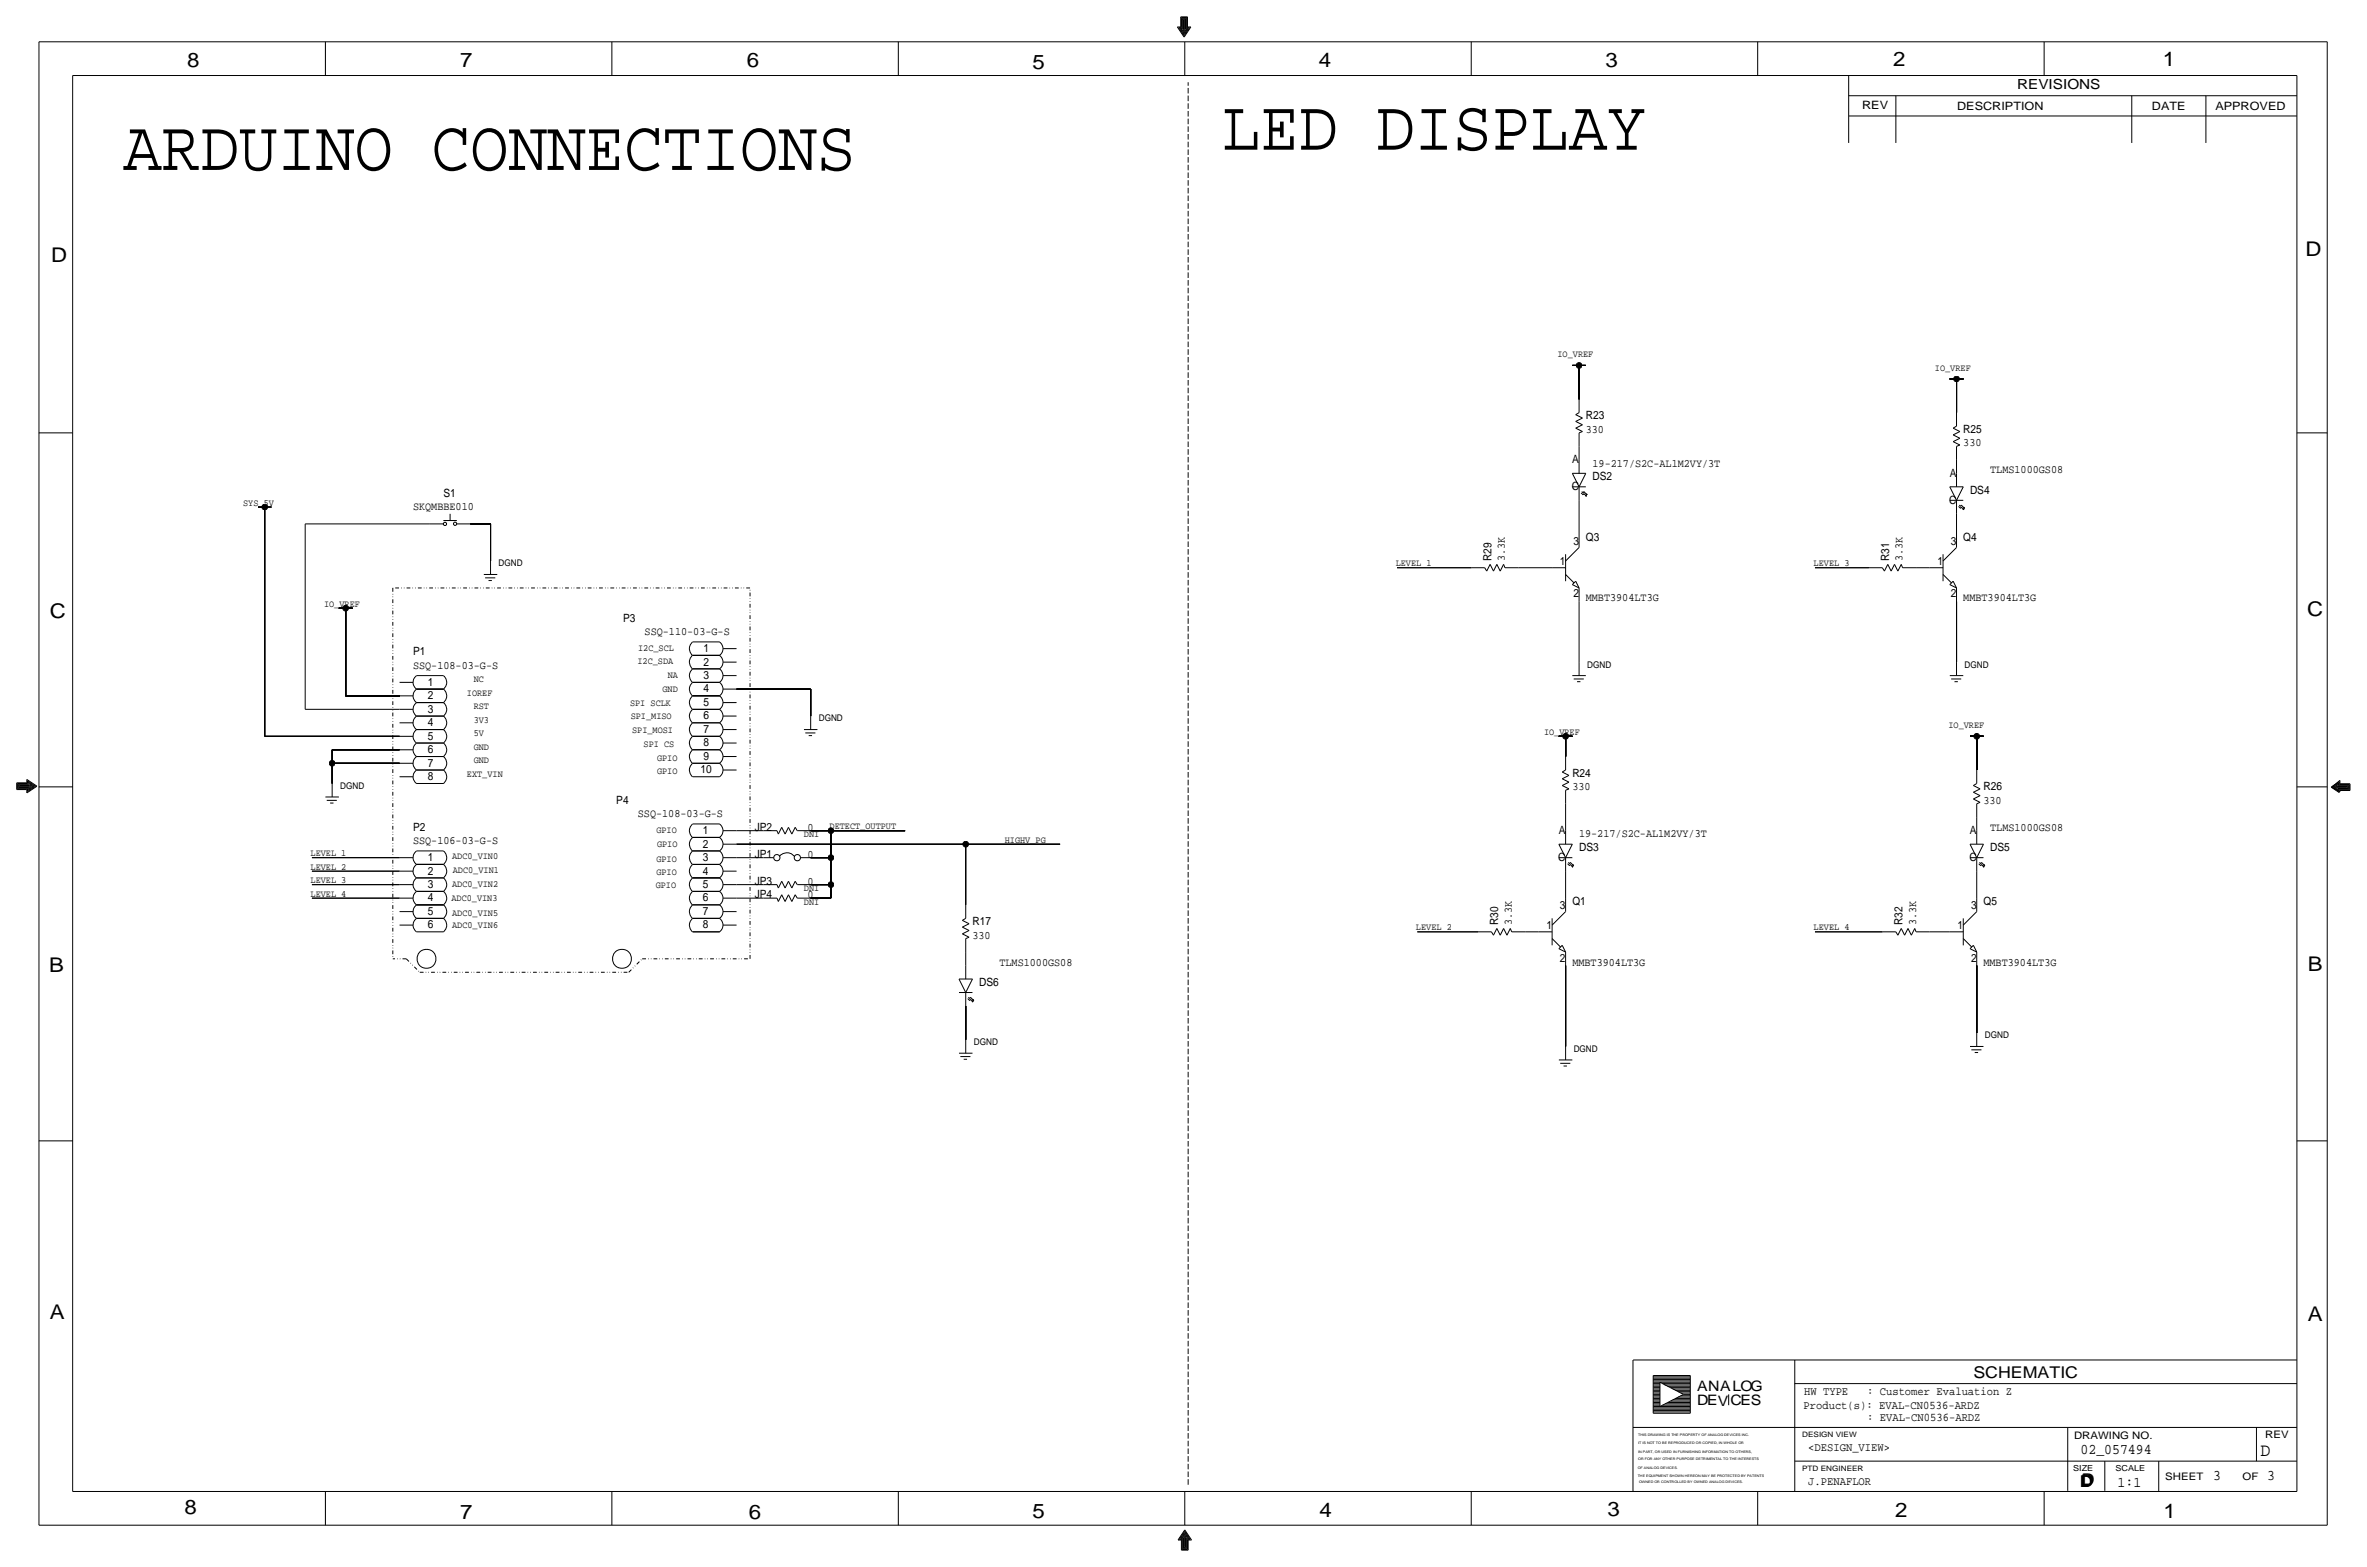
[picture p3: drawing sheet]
<svg xmlns="http://www.w3.org/2000/svg" width="892mm" height="590mm" viewBox="0 0 892 590" stroke-linecap="round" stroke-linejoin="round" font-family="sans-serif">
<defs><g id="words">
<g font-size="27.1">
<text x="460.5" y="56.4">LED DISPLAY</text>
<text x="46.4" y="64">ARDUINO CONNECTIONS</text>
</g>
<g font-size="7.6">
<text x="70.6" y="25.4">8</text>
<text x="173.4" y="25.4">7</text>
<text x="281.4" y="25.1">6</text>
<text x="389.1" y="26.2">5</text>
<text x="497" y="25.4">4</text>
<text x="605" y="25.1">3</text>
<text x="713.4" y="24.9">2</text>
<text x="815" y="24.9">1</text>
<text x="19.3" y="98.8">D</text>
<text x="868.9" y="96.5">D</text>
<text x="18.7" y="232.7">C</text>
<text x="869.4" y="232.2">C</text>
<text x="869.6" y="365.8">B</text>
<text x="18.5" y="366">B</text>
<text x="18.7" y="496.8">A</text>
<text x="869.6" y="497.6">A</text>
<text x="69.5" y="570.5">8</text>
<text x="173.4" y="572.3">7</text>
<text x="282.1" y="572.3">6</text>
<text x="389.1" y="571.8">5</text>
<text x="497.3" y="571.5">4</text>
<text x="605.7" y="571.2">3</text>
<text x="714.2" y="571.5">2</text>
<text x="815.3" y="572">1</text>
</g>
<text font-size="7" x="851.9" y="548.4">D</text>
<g font-size="6.1">
<text x="743.7" y="518.9">SCHEMATIC</text>
<text x="783.8" y="560.3">D</text>
<text x="784.3" y="559.8">D</text>
</g>
<g font-size="5.6">
<text x="784" y="547.9">02_057494</text>
<text x="834.1" y="557.5">3</text>
<text x="854.4" y="557.5">3</text>
<text x="798" y="560.1">1:1</text>
</g>
<g font-size="5.4">
<text x="639.5" y="524.2">ANALOG</text>
<text x="639.5" y="529.3">DEVCES</text>
</g>
<text font-size="5.2" x="760.2" y="33.5">REVISIONS</text>
<g font-size="4.4">
<text x="679.9" y="525.5">HW TYPE</text>
<text x="703.6" y="525.5">: Customer Evaluation Z</text>
<text x="679.7" y="530.9">Product(s): EVAL-CN0536-ARDZ</text>
<text x="703.6" y="535.2">: EVAL-CN0536-ARDZ</text>
<text x="681.4" y="546.6">&lt;DESIGN_VIEW&gt;</text>
<text x="681.4" y="559.3">J.PENAFLOR</text>
</g>
<g font-size="4.3">
<text x="701.8" y="41.1">REV</text>
<text x="737.6" y="41.4">DESCRIPTION</text>
<text x="811" y="41.4">DATE</text>
<text x="834.8" y="41.4">APPROVED</text>
<text x="597.6" y="158">R23</text>
<text x="597.6" y="163.1">330</text>
<text x="739.9" y="163.1">R25</text>
<text x="739.9" y="168.1">330</text>
<text x="592.5" y="174.5">A</text>
<text x="600.2" y="175.8">19-217/S2C-AL1M2VY/3T</text>
<text x="734.8" y="179.6">A</text>
<text x="750" y="178.3">TLMS1000GS08</text>
<text x="592.3" y="184.7">C</text>
<text x="600.2" y="180.8">DS2</text>
<text x="742.4" y="185.9">DS4</text>
<text x="167.1" y="187.2">S1</text>
<text x="734.6" y="189.7">C</text>
<text x="155.7" y="192.3">SKQMBBE010</text>
<text x="597.6" y="203.7">Q3</text>
<text x="739.9" y="203.7">Q4</text>
<text x="592.9" y="205.2">3</text>
<text x="735.2" y="205.2">3</text>
<text x="562.1" y="211.3" transform="rotate(-90 562.1 211.3)">R29</text>
<text x="567.1" y="211.3" transform="rotate(-90 567.1 211.3)">3.3K</text>
<text x="587.9" y="212.9">1</text>
<text x="711.9" y="211.3" transform="rotate(-90 711.9 211.3)">R31</text>
<text x="717" y="211.3" transform="rotate(-90 717 211.3)">3.3K</text>
<text x="730.1" y="212.9">1</text>
<text x="592.9" y="225">2</text>
<text x="597.6" y="226.6">MMBT3904LT3G</text>
<text x="735.2" y="225">2</text>
<text x="739.9" y="226.6">MMBT3904LT3G</text>
<text x="234.8" y="234.2">P3</text>
<text x="242.9" y="239.3">SSQ-110-03-G-S</text>
<text x="265.1" y="245.6">1</text>
<text x="155.7" y="252">SSQ-108-03-G-S</text>
<text x="155.7" y="246.9">P1</text>
<text x="265.1" y="250.7">2</text>
<text x="265.1" y="255.8">3</text>
<text x="161.2" y="263.4">2</text>
<text x="161.2" y="258.3">1</text>
<text x="265.1" y="260.9">4</text>
<text x="161.2" y="268.5">3</text>
<text x="265.1" y="265.9">5</text>
<text x="161.2" y="273.6">4</text>
<text x="265.1" y="271">6</text>
<text x="161.2" y="278.6">5</text>
<text x="265.1" y="276.1">7</text>
<text x="265.1" y="281.2">8</text>
<text x="161.2" y="283.7">6</text>
<text x="265.1" y="286.3">9</text>
<text x="161.2" y="288.8">7</text>
<text x="161.2" y="293.9">8</text>
<text x="264" y="291.3">10</text>
<text x="592.5" y="292.6">R24</text>
<text x="592.5" y="297.7">330</text>
<text x="747.5" y="297.7">R26</text>
<text x="232.3" y="302.8">P4</text>
<text x="747.5" y="302.8">330</text>
<text x="240.4" y="307.8">SSQ-108-03-G-S</text>
<text x="155.7" y="312.9">P2</text>
<text x="264.8" y="314.2">1</text>
<text x="284.4" y="312.9">JP2</text>
<text x="304.4" y="312.9">0</text>
<text x="587.4" y="314.2">A</text>
<text x="595.1" y="315.5">19-217/S2C-AL1M2VY/3T</text>
<text x="742.4" y="314.2">A</text>
<text x="750" y="312.9">TLMS1000GS08</text>
<text x="155.7" y="318">SSQ-106-03-G-S</text>
<text x="264.8" y="319.3">2</text>
<text x="284.4" y="323.1">JP1</text>
<text x="304.4" y="323.1">0</text>
<text x="595.1" y="320.5">DS3</text>
<text x="750" y="320.5">DS5</text>
<text x="161.2" y="329.4">2</text>
<text x="161.2" y="324.4">1</text>
<text x="264.8" y="324.4">3</text>
<text x="264.8" y="329.4">4</text>
<text x="587.2" y="324.4">C</text>
<text x="742.2" y="324.4">C</text>
<text x="161.2" y="334.5">3</text>
<text x="264.8" y="334.5">5</text>
<text x="284.4" y="333.2">JP3</text>
<text x="304.4" y="333.2">0</text>
<text x="161.2" y="339.6">4</text>
<text x="264.8" y="339.6">6</text>
<text x="284.4" y="338.3">JP4</text>
<text x="304.4" y="338.3">0</text>
<text x="592.5" y="340.9">Q1</text>
<text x="747.5" y="340.9">Q5</text>
<text x="161.2" y="344.7">5</text>
<text x="264.8" y="344.7">7</text>
<text x="587.9" y="342.4">3</text>
<text x="742.8" y="342.4">3</text>
<text x="161.2" y="349.8">6</text>
<text x="264.8" y="349.8">8</text>
<text x="366.5" y="353.6">330</text>
<text x="366.5" y="348.5">R17</text>
<text x="564.6" y="348.5" transform="rotate(-90 564.6 348.5)">R30</text>
<text x="569.7" y="348.5" transform="rotate(-90 569.7 348.5)">3.3K</text>
<text x="582.8" y="350">1</text>
<text x="717" y="348.5" transform="rotate(-90 717 348.5)">R32</text>
<text x="722.1" y="348.5" transform="rotate(-90 722.1 348.5)">3.3K</text>
<text x="737.7" y="350">1</text>
<text x="376.6" y="363.7">TLMS1000GS08</text>
<text x="587.9" y="362.2">2</text>
<text x="592.5" y="363.7">MMBT3904LT3G</text>
<text x="742.8" y="362.2">2</text>
<text x="747.5" y="363.7">MMBT3904LT3G</text>
<text x="369" y="371.3">DS6</text>
</g>
<g font-size="3.9">
<text x="781.6" y="542.1">DRAWING NO.</text>
<text x="853.6" y="541.8">REV</text>
<text x="816" y="557.4">SHEET</text>
<text x="845.1" y="557.5">OF</text>
</g>
<g font-size="3.6">
<text x="586.9" y="134.6">IO_VREF</text>
<text x="729.2" y="139.7">IO_VREF</text>
<text x="91.6" y="190.5">SYS_5V</text>
<text x="526" y="213.4">LEVEL 1</text>
<text x="683.5" y="213.4">LEVEL 3</text>
<text x="122.1" y="228.6">IO_VREF</text>
<text x="240.5" y="245.4">I2C_SCL</text>
<text x="240.2" y="250.2">I2C_SDA</text>
<text x="178.5" y="257">NC</text>
<text x="251.7" y="255.5">NA</text>
<text x="176" y="262.1">IOREF</text>
<text x="249.6" y="260.6">GND</text>
<text x="178.5" y="267.2">RST</text>
<text x="237.4" y="265.9">SPI SCLK</text>
<text x="178.5" y="272.3">3V3</text>
<text x="237.7" y="270.8">SPI_MISO</text>
<text x="734.3" y="274.3">IO_VREF</text>
<text x="178.5" y="277.4">5V</text>
<text x="238.2" y="276.1">SPI_MOSI</text>
<text x="242.5" y="281.4">SPI CS</text>
<text x="581.9" y="276.9">IO_VREF</text>
<text x="178.5" y="287.5">GND</text>
<text x="178.5" y="282.4">GND</text>
<text x="247.6" y="286.5">GPIO</text>
<text x="176" y="292.6">EXT_VIN</text>
<text x="247.6" y="291.6">GPIO</text>
<text x="247.3" y="313.9">GPIO</text>
<text x="303" y="315.5">DNI</text>
<text x="312.6" y="312.4">DETECT_OUTPUT</text>
<text x="378.7" y="317.5">HIGHV_PG</text>
<text x="117" y="322.6">LEVEL 1</text>
<text x="170.4" y="323.6">ADC0_VIN0</text>
<text x="247.6" y="319">GPIO</text>
<text x="117" y="327.7">LEVEL 2</text>
<text x="170.6" y="328.9">ADC0_VIN1</text>
<text x="247.3" y="324.6">GPIO</text>
<text x="247.3" y="329.7">GPIO</text>
<text x="117" y="332.7">LEVEL 3</text>
<text x="170.4" y="334.3">ADC0_VIN2</text>
<text x="247.1" y="334.5">GPIO</text>
<text x="303" y="335.8">DNI</text>
<text x="117" y="337.8">LEVEL 4</text>
<text x="170.1" y="339.3">ADC0_VIN3</text>
<text x="303" y="340.9">DNI</text>
<text x="170.4" y="344.9">ADC0_VIN5</text>
<text x="170.4" y="349.8">ADC0_VIN6</text>
<text x="533.6" y="350.5">LEVEL 2</text>
<text x="683.5" y="350.5">LEVEL 4</text>
</g>
<g font-size="3.5">
<text x="187.9" y="213.4">DGND</text>
<text x="598.1" y="251.5">DGND</text>
<text x="740.4" y="251.5">DGND</text>
<text x="308.6" y="271.8">DGND</text>
<text x="128.2" y="297.2">DGND</text>
<text x="367" y="393.7">DGND</text>
<text x="748" y="391.2">DGND</text>
<text x="593" y="396.2">DGND</text>
</g>
<g font-size="3.1">
<text x="781.3" y="554">SIZE</text>
<text x="797.3" y="554">SCALE</text>
</g>
<g font-size="2.8">
<text x="679.1" y="541.3">DESIGN VIEW</text>
<text x="679.1" y="554">PTD ENGINEER</text>
</g>
<g font-size="1.3">
<text x="617.3" y="541.1">THIS DRAWING IS THE PROPERTY OF ANALOG DEVICES INC.</text>
<text x="617.3" y="543.9">IT IS NOT TO BE REPRODUCED OR COPIED, IN WHOLE OR</text>
<text x="617.3" y="547.2">IN PART, OR USED IN FURNISHING INFORMATION TO OTHERS,</text>
<text x="617.3" y="550">OR FOR ANY OTHER PURPOSE DETRIMENTAL TO THE INTERESTS</text>
<text x="617.2" y="556.3">THE EQUIPMENT SHOWN HEREON MAY BE PROTECTED BY PATENTS</text>
<text x="617.2" y="553.2">OF ANALOG DEVICES.</text>
<text x="617.7" y="558.8">OWNED OR CONTROLLED BY OWNED ANALOG DEVICES.</text>
</g>
</g></defs>
<!-- layer: Nets -->
<g fill="none" stroke="#000" stroke-width=".38">
<path d="M592.5 137.7h2.6zM595.1 137.7v12.7zM595.1 137.7h2.5zM734.8 142.7h2.5zM737.3 142.7v12.7zM737.3 142.7h2.6zM595.1 168.1v5.1zM737.3 173.2v5.1zM97.2 191h2.6zM99.8 191h2.5zM99.8 191v86.4zM115 197.4v69.8z"/>
<path d="M115 197.4h47zM177.2 197.4h7.7zM184.9 197.4v13.9zM595.1 188.5v12.7zM737.3 193.5v7.7zM526.5 213.9h27.9zM572.2 213.9h12.7zM684 213.9h20.3zM722.1 213.9h5.1zM127.7 229.1h2.6zM130.3 229.1h2.5zM130.3 229.1v33z"/>
<path d="M595.1 226.6v22.8zM737.3 226.6v22.8zM277.6 259.6h27.9zM305.5 259.6v10.1zM99.8 277.4h50.8zM115 267.2h35.6zM130.3 262.1h20.3zM587.5 277.4h2.5zM590 277.4v7.6zM590 277.4h2.5zM742.4 277.4h2.5zM744.9 277.4v12.7z"/>
<path d="M744.9 277.4h2.6zM125.2 287.5v7.6zM125.2 287.5h25.4zM125.2 282.4v5.1zM125.2 282.4h25.4zM277.6 312.9h10.1zM277.6 318h86.3zM305.5 312.9h7.6zM313.1 312.9h28zM313.1 312.9v10.2zM363.9 318v22.9zM363.9 318h35.6z"/>
<path d="M590 302.8v10.1zM744.9 307.8v5.1zM117.6 338.3h33zM117.6 333.2h33zM117.6 328.2h33zM117.6 323.1h33zM277.6 333.2h10.1zM277.6 338.3h10.1zM277.6 323.1h10.1zM305.5 323.1h7.6zM305.5 333.2h7.6zM305.5 338.3h7.6z"/>
<path d="M313.1 323.1v10.1zM313.1 333.2v5.1zM590 328.2v10.1zM744.9 328.2v10.1zM363.9 358.6v5.1zM534.1 351h22.9zM574.8 351h5zM684 351h25.4zM727.2 351h7.6zM363.9 379v12.7zM590 363.7v30.5zM744.9 363.7v25.4z"/>
<circle cx="160.7" cy="361.2" r="3.6"/>
<circle cx="234.4" cy="361.2" r="3.6"/>
</g>
<path d="M148 221.5v139.7M282.7 221.5h-134.7M153.1 361.2l5.1 5.1M153.1 361.2h-5.1M158.2 366.3h78.7M236.9 366.3l5.1-5.1M242 361.2h40.7M282.7 361.2v-139.7" fill="none" stroke="#000" stroke-width=".38" stroke-dasharray="1.4 .8 .2 .8 .2 .8" stroke-linecap="butt"/>
<path d="M447.8 559.3v-528.3" fill="none" stroke="#000" stroke-width=".38" stroke-dasharray="2.1 .8" stroke-linecap="butt"/>
<g fill="#000" stroke="#000" stroke-width=".38">
<circle cx="595.1" cy="137.7" r="1.07"/>
<circle cx="737.3" cy="142.7" r="1.07"/>
<circle cx="99.8" cy="191" r="1.07"/>
<circle cx="130.3" cy="229.1" r="1.07"/>
<circle cx="590" cy="277.4" r="1.07"/>
<circle cx="744.9" cy="277.4" r="1.07"/>
<circle cx="125.2" cy="287.5" r="1.07"/>
<circle cx="313.1" cy="312.9" r="1.07"/>
<circle cx="363.9" cy="318" r="1.07"/>
<circle cx="313.1" cy="323.1" r="1.07"/>
<circle cx="313.1" cy="333.2" r="1.07"/>
</g>
<!-- layer: Components -->
<g fill="none" stroke="#000" stroke-width=".38">
<path d="M593.8 156.2l1.3-.8zM593.8 156.2l2.5 1.3zM593.8 158.7l2.5-1.2zM593.8 158.7l2.5 1.3zM595.1 150.4v5zM737.3 155.4v5.1zM592.5 178.3l2.6 5.1zM592.5 178.3h5.1zM593.8 161.3l2.5-1.3zM593.8 161.3l2.5 1.3zM595.1 173.2v5.1zM595.1 163.1v5z"/>
<path d="M595.1 163.1l1.2-.5zM597.6 178.3l-2.5 5.1zM736 161.3l1.3-.8zM736 161.3l2.6 1.3zM736 163.8l2.6-1.2zM736 163.8l2.6 1.3zM736 166.4l2.6-1.3zM736 166.4l2.6 1.2zM737.3 168.1v5.1zM737.3 168.1l1.3-.5zM737.3 178.3v5.1zM162 197.4h5.1z"/>
<path d="M167.1 196.1h5.1zM169.6 193.5v2.6zM172.2 197.4h5zM592.5 183.4h5.1zM595.1 183.4v5.1zM595.8 185.7l.8 .7zM596.1 185.2l.5 .5zM596.8 185.9l-.2 .5zM596.8 185.9l1.1 1zM596.8 185.2l1.3 1.2zM596.8 185.2l-.2 .5zM597.4 186.7l.5 .2z"/>
<path d="M597.6 186.4l.3 .5zM597.6 186.2l.5 .2zM597.9 185.9l.2 .5zM734.8 188.5h5.1zM734.8 183.4l2.5 5.1zM734.8 183.4h5.1zM737.3 188.5v5zM738.1 190.8l.7 .7zM738.3 190.2l.5 .6zM739.1 191l-.3 .5zM739.1 191l1 1zM739.1 190.2l1.3 1.3z"/>
<path d="M739.1 190.2l-.3 .6zM739.6 191.8l.5 .2zM739.9 183.4l-2.6 5.1zM739.9 191.5l.2 .5zM739.9 191.3l.5 .2zM740.1 191l.3 .5zM182.3 216.4h5.1zM182.8 217.7h3.8zM184.1 218.7h1.3zM184.9 211.3v5.1zM554.4 213.9h5.1zM559.5 213.9l.8 1.2z"/>
<path d="M561.5 212.6l-1.2 2.5zM561.5 212.6l1.3 2.5zM564.1 212.6l-1.3 2.5zM564.1 212.6l1.3 2.5zM566.6 212.6l-1.2 2.5zM566.6 212.6l.5 1.3zM567.1 213.9h5.1zM584.9 213.9h5.1zM590 216.4l3.2 3.2zM590 208.8v10.1zM590 211.3l5.1-5.1zM593.8 218.9l1.3 2.6z"/>
<path d="M595.1 201.2v5zM704.3 213.9h5.1zM709.4 213.9l.7 1.2zM711.4 212.6l-1.3 2.5zM711.4 212.6l1.3 2.5zM713.9 212.6l-1.2 2.5zM713.9 212.6l1.3 2.5zM716.5 212.6l-1.3 2.5zM716.5 212.6l.5 1.3zM717 213.9h5.1zM727.2 213.9h5zM732.2 216.4l3.2 3.2z"/>
<path d="M732.2 208.8v10.1zM732.2 211.3l5.1-5.1zM736 218.9l1.3 2.6zM737.3 201.2v5zM592.5 220.2l2.6 1.3zM592.5 220.2l1.3-1.3zM595.1 221.5v5.1zM734.8 220.2l2.5 1.3zM734.8 220.2l1.2-1.3zM737.3 221.5v5.1zM150.6 257h5.1zM156.9 259.6h10.2z"/>
<path d="M156.9 254.5h10.2zM156.9 259.6a3.1 3.1 0 0 0 0 5.1M156.9 254.6a3.1 3.1 0 0 0 0 5M167.1 259.6a3.2 3.2 0 0 1 0 5.1M167.1 254.5a3.2 3.2 0 0 1 0 5.1M261 246.8a3.4 3.4 0 0 0 0 5.2M261 257a3.3 3.3 0 0 0 0 5.2M261 252a3.3 3.3 0 0 0 0 5.1M261 241.8a3.3 3.3 0 0 0 0 5.1M261.1 246.9h10.1zM261.1 257h10.1zM261.1 252h10.1z"/>
<path d="M261.1 241.8h10.1zM271.2 241.9a3.1 3.1 0 0 1 0 5 3.1 3.1 0 0 1 0 5.1M271.2 257.1a3.1 3.1 0 0 1 0 5M271.2 252a3.1 3.1 0 0 1 0 5M272.5 259.6h5.1zM272.5 254.5h5.1zM272.5 249.4h5.1zM272.5 244.3h5.1zM592.5 254.5h5.1zM593 255.8h3.8zM594.3 256.8h1.3zM595.1 249.4v5.1z"/>
<path d="M734.8 254.5h5.1zM735.3 255.8h3.8zM736.5 256.8h1.3zM737.3 249.4v5.1zM150.6 277.4h5.1zM150.6 272.3h5.1zM150.6 267.2h5.1zM150.6 262.1h5.1zM156.9 274.8h10.2zM156.9 279.9h10.2zM156.9 269.7h10.2zM156.9 264.7h10.2z"/>
<path d="M156.9 274.9a3.1 3.1 0 0 0 0 5M156.9 280a3.1 3.1 0 0 0 0 5M156.9 269.8a3.1 3.1 0 0 0 0 5M156.9 264.7a3.1 3.1 0 0 0 0 5M167.1 279.9a3.2 3.2 0 0 1 0 5.1M167.1 274.8a3.2 3.2 0 0 1 0 5.2M167.1 269.7a3.2 3.2 0 0 1 0 5.2M167.1 264.7a3.2 3.2 0 0 1 0 5.1M261 277.4a3.3 3.3 0 0 0 0 5.1M261 272.3a3.3 3.3 0 0 0 0 5.1M261 267.2a3.3 3.3 0 0 0 0 5.1M261 262.1a3.3 3.3 0 0 0 0 5.2"/>
<path d="M261.1 277.4h10.1zM261.1 262.1h10.1zM261.1 272.3h10.1zM261.1 267.2h10.1zM271.2 277.4a3.1 3.1 0 0 1 0 5M271.2 262.2a3.1 3.1 0 0 1 0 5M271.2 272.3a3.1 3.1 0 0 1 0 5.1M271.2 267.3a3.1 3.1 0 0 1 0 5M272.5 279.9h5.1zM272.5 274.8h5.1zM272.5 269.7h5.1zM272.5 264.7h5.1z"/>
<path d="M303 274.8h5.1zM303.5 276.1h3.8zM304.7 277.1h1.3zM305.5 269.7v5.1zM125.2 295.1v5.1zM150.6 292.6h5.1zM150.6 287.5h5.1zM150.6 282.4h5.1zM156.9 290.1h10.2zM156.9 295.1h10.2zM156.9 285h10.2zM156.9 285a3.2 3.2 0 0 0 0 5.1 3.1 3.1 0 0 0 0 5"/>
<path d="M167.1 285a3.2 3.2 0 0 1 0 5.1 3.2 3.2 0 0 1 0 5.1M261 282.4a3.3 3.3 0 0 0 0 5.1 3.3 3.3 0 0 0 0 5.2M261.1 292.6h10.1zM261.1 287.5h10.1zM261.1 282.4h10.1zM271.2 282.5a3.1 3.1 0 0 1 0 5.1 3.1 3.1 0 0 1 0 5M272.5 290.1h5.1zM272.5 285h5.1zM588.7 290.8l1.3-.7zM588.7 290.8l2.6 1.3zM588.7 293.4l2.6-1.3zM588.7 293.4l2.6 1.2z"/>
<path d="M588.7 295.9l2.6-1.3zM588.7 295.9l2.6 1.3zM590 297.7v5.1zM590 285v5.1zM590 297.7l1.3-.5zM743.7 295.9l1.2-.8zM743.7 295.9l2.5 1.3zM743.7 298.4l2.5-1.2zM743.7 298.4l2.5 1.3zM744.9 290.1v5zM122.6 300.2h5.1zM123.1 301.5h3.8z"/>
<path d="M124.4 302.5h1.3zM261 315.5a3.3 3.3 0 0 0 0 5.1M261 310.4a3.3 3.3 0 0 0 0 5.1M261.1 315.5h10.1zM261.1 310.4h10.1zM271.2 315.5a3.1 3.1 0 0 1 0 5M271.2 310.4a3.1 3.1 0 0 1 0 5.1M272.5 318h5.1zM272.5 312.9h5.1zM287.7 312.9h5.1zM292.8 312.9l.5 1.3zM294.6 311.7l1.3 2.5z"/>
<path d="M294.6 311.7l-1.3 2.5zM297.1 311.7l1.3 2.5zM297.1 311.7l-1.2 2.5zM299.7 311.7l.7 1.2zM299.7 311.7l-1.3 2.5zM300.4 312.9h5.1zM587.5 318l2.5 5.1zM587.5 318h5zM590 312.9v5.1zM592.5 318l-2.5 5.1zM742.4 318l2.5 5.1zM742.4 318h5.1z"/>
<path d="M743.7 301l2.5-1.3zM743.7 301l2.5 1.3zM744.9 312.9v5.1zM744.9 302.8v5zM744.9 302.8l1.3-.5zM747.5 318l-2.6 5.1zM150.6 338.3h5.1zM150.6 333.2h5.1zM150.6 328.2h5.1zM150.6 323.1h5.1zM156.9 325.6h10.2zM156.9 335.8h10.2z"/>
<path d="M156.9 330.7h10.2zM156.9 320.5h10.2zM156.9 325.7a3.1 3.1 0 0 0 0 5M156.9 335.8a3.1 3.1 0 0 0 0 5.1M156.9 330.8a3.1 3.1 0 0 0 0 5M156.9 320.6a3.1 3.1 0 0 0 0 5M167.1 335.8a3.2 3.2 0 0 1 0 5.1M167.1 330.7a3.2 3.2 0 0 1 0 5.1M167.1 325.6a3.2 3.2 0 0 1 0 5.2M167.1 320.5a3.2 3.2 0 0 1 0 5.2M261 335.8a3.3 3.3 0 0 0 0 5.1M261 330.7a3.3 3.3 0 0 0 0 5.1"/>
<path d="M261 325.6a3.3 3.3 0 0 0 0 5.2M261 320.5a3.3 3.3 0 0 0 0 5.2M261.1 330.7h10.1zM261.1 335.8h10.1zM261.1 325.6h10.1zM261.1 320.5h10.1zM271.2 330.8a3.1 3.1 0 0 1 0 5M271.2 335.8a3.1 3.1 0 0 1 0 5.1M271.2 325.7a3.1 3.1 0 0 1 0 5M271.2 320.6a3.1 3.1 0 0 1 0 5M272.5 338.3h5.1zM272.5 333.2h5.1z"/>
<path d="M272.5 328.2h5.1zM272.5 323.1h5.1zM287.7 323.1h3.9zM287.7 338.3h5.1zM287.7 333.2h5.1zM292.8 338.3l.5 1.3zM292.8 333.2l.5 1.3zM293.7 322.6a3.6 3.6 0 0 1 5.7 0M294.6 337.1l1.3 2.5zM294.6 337.1l-1.3 2.5zM294.6 332l1.3 2.5zM294.6 332l-1.3 2.5z"/>
<path d="M297.1 337.1l1.3 2.5zM297.1 337.1l-1.2 2.5zM297.1 332l1.3 2.5zM297.1 332l-1.2 2.5zM299.7 337.1l.7 1.2zM299.7 337.1l-1.3 2.5zM299.7 332l.7 1.2zM299.7 332l-1.3 2.5zM300.4 338.3h5.1zM300.4 333.2h5.1zM301.7 323.1h3.8zM587.5 323.1h5z"/>
<path d="M590 323.1v5.1zM590 338.3v5.1zM590.8 325.4l.7 .7zM591 324.9l.5 .5zM591.8 325.6l-.3 .5zM591.8 325.6l1 1zM591.8 324.9l1.2 1.2zM591.8 324.9l-.3 .5zM592.3 326.4l.5 .2zM592.5 326.1l.3 .5zM592.5 325.9l.5 .2zM592.8 325.6l.2 .5z"/>
<path d="M742.4 323.1h5.1zM744.9 323.1v5.1zM744.9 338.3v5.1zM745.7 325.4l.8 .7zM745.9 324.9l.6 .5zM746.7 325.6l-.2 .5zM746.7 325.6l1 1zM746.7 324.9l1.3 1.2zM746.7 324.9l-.2 .5zM747.2 326.4l.5 .2zM747.5 326.1l.2 .5zM747.5 325.9l.5 .2z"/>
<path d="M747.7 325.6l.3 .5zM150.6 348.5h5.1zM150.6 343.4h5.1zM156.9 340.9h10.2zM156.9 351h10.2zM156.9 345.9h10.2zM156.9 340.9a3.1 3.1 0 0 0 0 5M156.9 346a3.1 3.1 0 0 0 0 5M167.1 345.9a3.2 3.2 0 0 1 0 5.2M167.1 340.9a3.2 3.2 0 0 1 0 5.1M261 345.9a3.3 3.3 0 0 0 0 5.2M261 340.9a3.3 3.3 0 0 0 0 5.1"/>
<path d="M261.1 345.9h10.1zM261.1 351h10.1zM261.1 340.9h10.1zM271.2 346a3.1 3.1 0 0 1 0 5M271.2 340.9a3.1 3.1 0 0 1 0 5M272.5 348.5h5.1zM272.5 343.4h5.1zM362.7 346.7l1.2-.8zM362.7 346.7l2.5 1.3zM362.7 349.2l2.5-1.2zM362.7 349.2l2.5 1.3zM362.7 351.8l2.5-1.3z"/>
<path d="M362.7 351.8l2.5 1.3zM363.9 353.6v5zM363.9 340.9v5zM363.9 353.6l1.3-.5zM557 351h5.1zM562.1 351l.7 1.3zM564.1 349.8l-1.3 2.5zM564.1 349.8l1.3 2.5zM566.6 349.8l-1.2 2.5zM566.6 349.8l1.3 2.5zM569.2 349.8l-1.3 2.5zM569.2 349.8l.5 1.2z"/>
<path d="M569.7 351h5.1zM579.8 351h5.1zM584.9 353.6l3.2 3.2zM584.9 345.9v10.2zM584.9 348.5l5.1-5.1zM587.5 357.4l2.5 1.2zM587.5 357.4l1.2-1.3zM588.7 356.1l1.3 2.5zM590 358.6v5.1zM709.4 351h5.1zM714.5 351l.7 1.3zM716.5 349.8l-1.3 2.5z"/>
<path d="M716.5 349.8l1.3 2.5zM719 349.8l-1.2 2.5zM719 349.8l1.3 2.5zM721.6 349.8l-1.3 2.5zM721.6 349.8l.5 1.2zM722.1 351h5.1zM734.8 351h5.1zM739.9 353.6l3.2 3.2zM739.9 345.9v10.2zM742.4 357.4l2.5 1.2zM742.4 357.4l1.3-1.3zM743.7 356.1l1.2 2.5z"/>
<path d="M744.9 358.6v5.1zM744.9 343.4l-5 5.1zM361.4 373.9h5.1zM361.4 368.8l2.5 5.1zM361.4 368.8h5.1zM363.9 373.9v5.1zM363.9 363.7v5.1zM364.7 376.2l.8 .7zM364.9 375.7l.6 .5zM365.7 376.4l-.2 .5zM365.7 376.4l1 1zM365.7 375.7l1.3 1.2z"/>
<path d="M365.7 375.7l-.2 .5zM366.2 377.2l.5 .2zM366.5 368.8l-2.6 5.1zM366.5 376.9l.2 .5zM366.5 376.7l.5 .2zM366.7 376.4l.3 .5zM361.4 396.7h5.1zM361.9 398h3.8zM363.2 399h1.2zM363.9 391.7v5zM587.5 399.3h5zM590 394.2v5.1z"/>
<path d="M742.4 394.2h5.1zM742.9 395.5h3.8zM744.2 396.5h1.2zM744.9 389.1v5.1zM588 400.6h3.8zM589.2 401.6h1.3z"/>
<circle cx="167.7" cy="197.4" r=".61"/>
<circle cx="171.5" cy="197.3" r=".61"/>
<circle cx="292.8" cy="323.1" r="1.18"/>
<circle cx="300.5" cy="323.1" r="1.18"/>
</g>
<!-- layer: Page Border and Title Block -->
<g fill="none" stroke="#000" stroke-width=".38">
<path d="M14.7 15.7v558.8zM14.7 15.7h862.3zM122.6 15.7v12.7zM230.6 15.7v12.7zM338.5 15.7v12.7zM443.7 10.2h1.3zM443.7 10.2l2.5 3.8zM444.2 10.4l2 3.1zM444.2 10.4h1zM444.7 10.7l1.5 2.3zM444.7 10.7h.8zM445 6.4v3.8z"/>
<path d="M445 6.4h2.5zM445.2 6.6v3.8zM445.2 6.6h2zM445.2 10.9h.5zM445.2 10.9l1 1.5zM445.5 6.9v3.8zM445.5 6.9h1.5zM445.7 11.2l.5 .7zM445.7 11.2h.3zM445.7 7.1v3.8zM445.7 7.1h1zM446 7.4v3.8z"/>
<path d="M446 7.4h.5zM446.2 7.6v4.1zM446.5 11.2h.2zM446.5 7.4v3.8zM446.5 15.7v12.7zM446.7 10.9h.5zM446.7 11.2l-.5 .7zM446.7 7.1v3.8zM447 10.7h.8zM447 6.9v3.8zM447.2 10.4h1.1zM447.2 6.6v3.8z"/>
<path d="M447.2 10.9l-1 1.5zM447.5 10.2h1.3zM447.5 6.4v3.8zM447.8 10.7l-1.6 2.3zM448.3 10.4l-2.1 3.1zM448.8 10.2l-2.6 3.8zM554.4 15.7v12.7zM662.4 15.7v12.7zM770.3 15.7v12.7zM877 15.7v558.8zM27.4 28.4h838.2zM27.4 28.4v533.4z"/>
<path d="M696.7 36.1h168.9zM696.7 28.4v25.4zM714.5 36.1v17.7zM803.4 36.1v17.7zM831.3 36.1v17.7zM865.6 28.4v533.4zM696.7 43.7h168.9zM14.7 163.1h12.7zM865.6 163.1h11.4zM6.3 294.9v2.5zM6.3 297.4h3.8zM6.3 294.9h3.8z"/>
<path d="M6.6 295.1v2.1zM6.6 295.1h3.8zM6.6 297.2h3.8zM6.8 295.4v1.5zM6.8 295.4h3.8zM6.8 296.9h3.8zM7.1 295.7v1zM7.1 295.7h3.8zM7.1 296.7h3.8zM7.3 295.9v.5zM7.3 295.9h3.8zM7.3 296.4h3.8z"/>
<path d="M7.6 296.2h4zM10.1 297.4v1.3zM10.1 298.7l3.8-2.5zM10.1 293.6l3.8 2.6zM10.1 293.6v1.3zM10.4 297.2v1zM10.4 298.2l3-2zM10.4 294.1v1zM10.4 294.1l3 2.1zM10.6 296.9v.8zM10.6 297.7l2.3-1.5zM10.6 294.6v.8z"/>
<path d="M10.6 294.6l2.3 1.6zM10.9 295.1v.6zM10.9 295.1l1.5 1.1zM10.9 296.7v.5zM10.9 297.2l1.5-1zM11.1 295.7v.2zM11.1 295.7l.8 .5zM11.1 296.4v.3zM11.1 296.7l.8-.5zM14.7 296.4h12.7zM865.6 296.4h11.4zM878.5 296.5l3-2z"/>
<path d="M878.5 296.5l3 2.1zM878.7 296.5l3.1 1.8zM878.7 296.5l3.1-2.5zM879 296.5l2.3-1.5zM879 296.5l2.3 1.5zM879.5 296.5l1.5-1zM879.5 296.5l1.5 1zM880 296.5l.8-.5zM880 296.5l.8 .5zM880.3 296.5h4zM880.8 296.3h3.8zM880.8 296.8h3.8z"/>
<path d="M880.8 296v.3zM880.8 296.8v.2zM881 296h3.8zM881 297h3.8zM881 295.5v.5zM881 297v.5zM881.3 295.8h3.8zM881.3 297.3h3.8zM881.3 295v.8zM881.3 297.3v.7zM881.5 295.5h3.8zM881.5 297.5h3.8z"/>
<path d="M881.5 294.5v1zM881.5 297.5v1.1zM881.8 297.8h3.8zM881.8 295.2h3.8zM881.8 297.8v.5zM881.8 294v1.2zM884.6 296.3v.5zM884.8 296v1zM885.1 295.8v1.5zM885.3 295.5v2zM885.6 295.2v2.6zM14.7 429.8h12.7z"/>
<path d="M865.6 429.8h11.4zM615.4 512.3v49.5zM615.4 512.3h250.2zM623 518.2h14zM623 518.7h14zM623 519.7h14zM623 519.2h14zM623 518.2v14.2zM637 518.2v14.2zM676.4 512.3v49.5zM615.4 537.7h250.2zM623 532.4h14z"/>
<path d="M623 531.9h14zM623 531.4h14zM623 530.4h14zM623 530.9h14zM623 526.3h2.6zM623 525.3h2.6zM623 527.3h2.6zM623 525.8h2.6zM623 528.3h2.6zM623 527.8h2.6zM623 528.8h2.6zM623 529.3h2.6z"/>
<path d="M623 526.8h2.6zM623 523.2h2.6zM623 524.8h2.6zM623 523.7h2.6zM623 522.7h2.6zM623 524.3h2.6zM623 521.7h2.6zM623 521.2h2.6zM623 522.2h2.6zM623 520.2h14zM623 529.8h14zM623 520.7h14z"/>
<path d="M625.6 529.8l8.8-4.5zM625.6 520.7l8.8 4.6zM625.6 520.7v9.1zM626.6 529.3h10.4zM626.6 521.2h10.4zM627.3 521.7h9.7zM627.6 528.8h9.4zM628.3 522.2h8.7zM628.6 528.3h8.4zM629.6 527.8h7.4zM629.6 522.7h7.4zM630.4 527.3h6.6z"/>
<path d="M630.4 523.2h6.6zM631.4 523.7h5.6zM631.4 526.8h5.6zM632.4 526.3h4.6zM632.4 524.3h4.6zM633.4 525.8h3.6zM633.4 524.8h3.6zM634.4 525.3h2.6zM651.5 525.3v4zM676.4 521.2h189.2zM779.2 537.7v23.9zM850.3 537.7v12.7z"/>
<path d="M676.4 550.4h189.2zM793.2 550.4v11.2zM813.5 550.4v11.4zM14.7 574.5h862.3zM27.4 561.8h838.2zM122.6 561.8v12.7zM230.6 561.8v12.7zM338.5 561.8v12.7zM444.4 579.9h1.1zM445 579.6h.7zM445.5 579.9v3.8zM445.5 579.4h.5z"/>
<path d="M445.7 579.6v3.8zM446 579.4v3.8zM446 579.1h.2zM446.2 579.1v3.8zM446.5 561.8v12.7zM446.5 576.8l-2.1 3.1zM446.5 576.3l-2.6 3.8zM446.5 577.3l-1.5 2.3zM446.5 576.3l2.5 3.8zM446.5 576.8l2 3.1zM446.5 577.3l1.5 2.3zM446.5 578.6v4.1z"/>
<path d="M446.5 578.4l-.5 .7zM446.5 578.4l.5 .7zM446.5 577.9l-1 1.5zM446.5 577.9l1 1.5zM446.7 579.1v3.8zM446.7 579.1h.3zM447 579.4v3.8zM447 579.4h.5zM447.2 579.6v3.8zM447.2 579.6h.8zM447.5 579.9v3.8zM447.5 579.9h1z"/>
<path d="M554.4 561.8v12.7zM662.4 561.8v12.7zM770.3 561.8v12.7zM443.9 580.1h1.3zM445.2 583.9h2.6zM445.2 580.1v3.8zM445.5 583.7h2zM445.7 583.4h1.5zM446 583.2h1zM446.2 582.9h.5zM447.8 580.1v3.8zM447.8 580.1h1.2z"/>
</g>
<use href="#words"/>
</svg>
